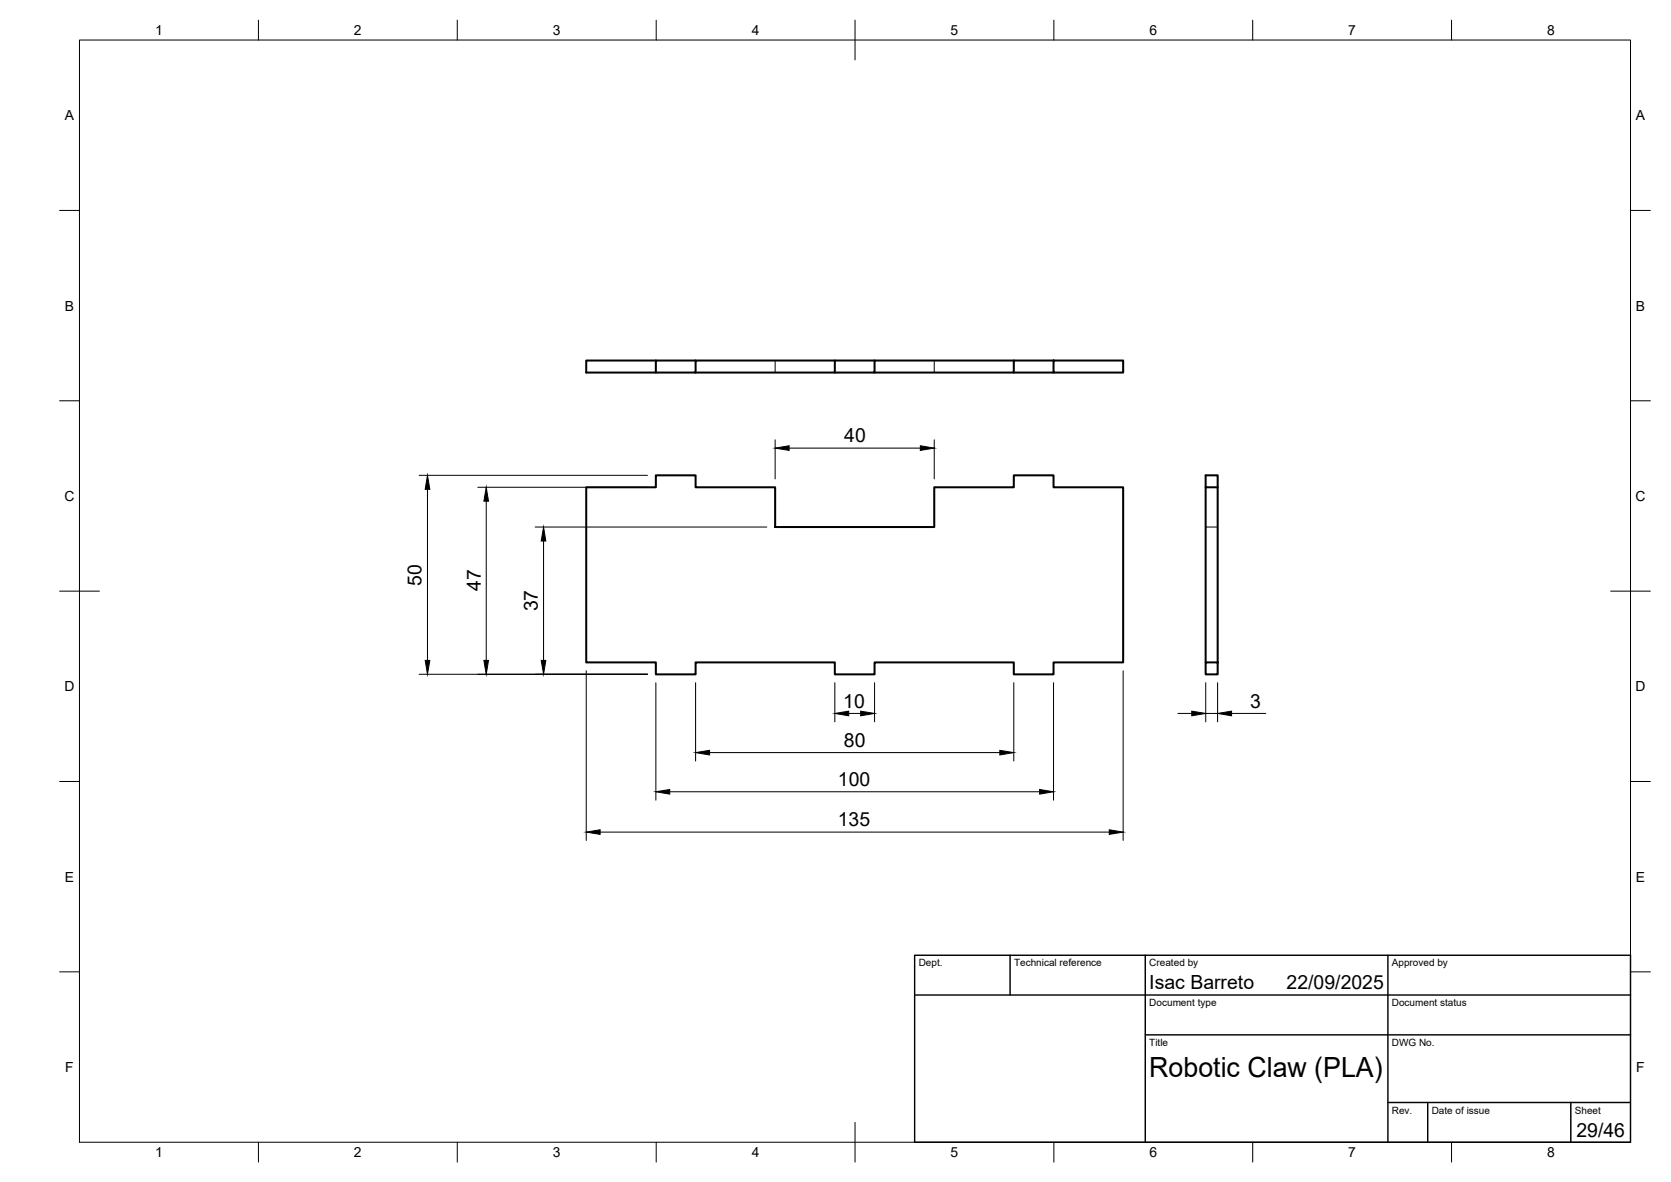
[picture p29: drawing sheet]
<svg xmlns="http://www.w3.org/2000/svg" width="420mm" height="297mm" viewBox="0 0 420 297" stroke-linecap="round" stroke-linejoin="round" font-family="sans-serif">
<defs><g id="words">
<text font-size="7" x="289" y="270.6">Robotic Claw (PLA)</text>
<g font-size="4.9">
<text x="212.3" y="111.2">40</text>
<text x="106" y="147.2" transform="rotate(-90 106 147.2)">50</text>
<text x="120.9" y="148.6" transform="rotate(-90 120.9 148.6)">47</text>
<text x="135.2" y="153.7" transform="rotate(-90 135.2 153.7)">37</text>
<text x="212" y="177.8">10</text>
<text x="314.3" y="177.8">3</text>
<text x="212.2" y="187.7">80</text>
<text x="210.7" y="197.5">100</text>
<text x="210.7" y="207.7">135</text>
<text x="289" y="248.5">Isac Barreto</text>
<text x="323.5" y="248.5">22/09/2025</text>
<text x="396.4" y="285.7">29/46</text>
</g>
<g font-size="3.5">
<text x="39" y="8.8">1</text>
<text x="89" y="8.8">2</text>
<text x="139" y="8.8">3</text>
<text x="189" y="8.8">4</text>
<text x="239" y="8.8">5</text>
<text x="289" y="8.8">6</text>
<text x="339" y="8.8">7</text>
<text x="389" y="8.8">8</text>
<text x="16.3" y="30.2">A</text>
<text x="411.3" y="30.2">A</text>
<text x="16.3" y="78">B</text>
<text x="411.3" y="78">B</text>
<text x="16.2" y="125.9">C</text>
<text x="411.2" y="125.9">C</text>
<text x="16.2" y="173.7">D</text>
<text x="411.2" y="173.7">D</text>
<text x="16.3" y="221.6">E</text>
<text x="411.3" y="221.6">E</text>
<text x="16.4" y="269.4">F</text>
<text x="411.4" y="269.4">F</text>
<text x="39" y="290.8">1</text>
<text x="89" y="290.8">2</text>
<text x="139" y="290.8">3</text>
<text x="189" y="290.8">4</text>
<text x="239" y="290.8">5</text>
<text x="289" y="290.8">6</text>
<text x="339" y="290.8">7</text>
<text x="389" y="290.8">8</text>
</g>
<g font-size="2.5">
<text x="231" y="242.9">Dept.</text>
<text x="255" y="242.9">Technical reference</text>
<text x="289" y="242.9">Created by</text>
<text x="350" y="242.9">Approved by</text>
<text x="289" y="252.8">Document type</text>
<text x="350" y="252.8">Document status</text>
<text x="289" y="262.9">Title</text>
<text x="350" y="262.9">DWG No.</text>
<text x="350" y="279.9">Rev.</text>
<text x="360" y="279.9">Date of issue</text>
<text x="396" y="279.9">Sheet</text>
</g>
</g></defs>
<!-- layer: Visible -->
<path d="M164.9 90.6h-17.5v3h17.5v-3h10M209.9 90.6h-35v3h-10M219.9 90.6h-10v3h-35M254.9 90.6h-35v3h-10M254.9 93.6h10M264.9 90.6h17.5v3h-17.5zM264.9 90.6h-10v3h-35M147.4 122.5h17.5v-3h10v3h20v9.9h40v-9.9h20v-3h10v3h17.5v44h-17.5v3h-10v-3h-35v3h-10v-3h-35v3h-10v-3h-17.5zM303.1 122.5v44M306.2 122.5v-3h-3.1v3h3.1v44M303.1 166.5h3.1v3h-3.1z" fill="none" stroke="#000" stroke-width=".51"/>
<!-- layer: Hidden -->
<path d="M194.9 90.6v3M234.9 90.6v3M303.1 132.4h3.1" fill="none" stroke="#000" stroke-width=".25"/>
<!-- layer: BORDER -->
<g fill="none" stroke="#000" stroke-width=".25">
<path d="M20 10.1h390v276.9h-390zM65 5.1v5M115 5.1v5M165 5.1v5M215 5.1v10M265 5.1v5M315 5.1v5M365 5.1v5M15 52.9h5M410 52.9h5M15 100.7h5M410 100.7h5"/>
<path d="M15 148.6h10M405 148.6h10M15 196.4h5M410 196.4h5M15 244.2h5M410 244.2h5M65 287v5M115 287v5M165 287v5M215 282.1v9.9M265 287v5M315 287v5"/>
<path d="M365 287v5"/>
</g>
<!-- layer: TITLEBLOCK -->
<path d="M230 240.1h180v46.9h-180zM230 250h180M254 240.1v9.9M288 240.1v46.9M349 240.1v46.9M288 260.1h122M349 277.1h61M359 277.1v9.9M395 277.1v9.9" fill="none" stroke="#000" stroke-width=".36"/>
<!-- layer: FD_Dimensions -->
<g fill="none" stroke="#000" stroke-width=".25">
<path d="M105.4 119.5h57.4M194.9 110.5v9.9M198.4 112.6h33M234.9 110.5v9.9M107.5 123v43M120.1 122.5h42.7M122.3 125.9v40.1M134.6 132.4h58.2M136.7 136v30M105.4 169.4h57.4M147.4 168.6v42.6M164.9 171.6v29.5"/>
<path d="M174.9 171.6v19.6M209.9 171.6v9.8M213.4 179.3h3M219.9 171.6v9.8M254.9 171.6v19.6M264.9 171.6v29.5M282.4 168.6v42.6M296.2 179.3h3.5M303.2 171.6v9.8M303.2 179.3h3M306.2 171.6v9.8M309.7 179.3h8.6"/>
<path d="M168.4 199h93M178.4 189.1h73M150.9 209.1h128"/>
</g>
<g fill="#000" stroke="#000" stroke-width=".25">
<path d="M194.9 112.6l3.5-.6v1.2zM231.4 112l3.5 .6-3.5 .6zM107.5 119.5l.6 3.5h-1.2zM122.3 122.5l.5 3.4h-1.1zM136.7 132.4l.5 3.6h-1.1zM106.9 166h1.2l-.6 3.4zM121.7 166h1.1l-.5 3.4zM136.1 166h1.1l-.5 3.4zM209.9 179.3l3.5-.6v1.2zM216.4 178.7l3.5 .6-3.5 .6zM299.7 178.7l3.5 .6-3.5 .6zM306.2 179.3l3.5-.6v1.2z"/>
<path d="M164.9 199l3.5-.6v1.2zM174.9 189.1l3.5-.5v1.1zM251.4 188.6l3.5 .5-3.5 .6zM261.4 198.4l3.5 .6-3.5 .6zM147.4 209.1l3.5-.6v1.2zM278.9 208.5l3.5 .6-3.5 .6z"/>
</g>
<use href="#words"/>
</svg>
